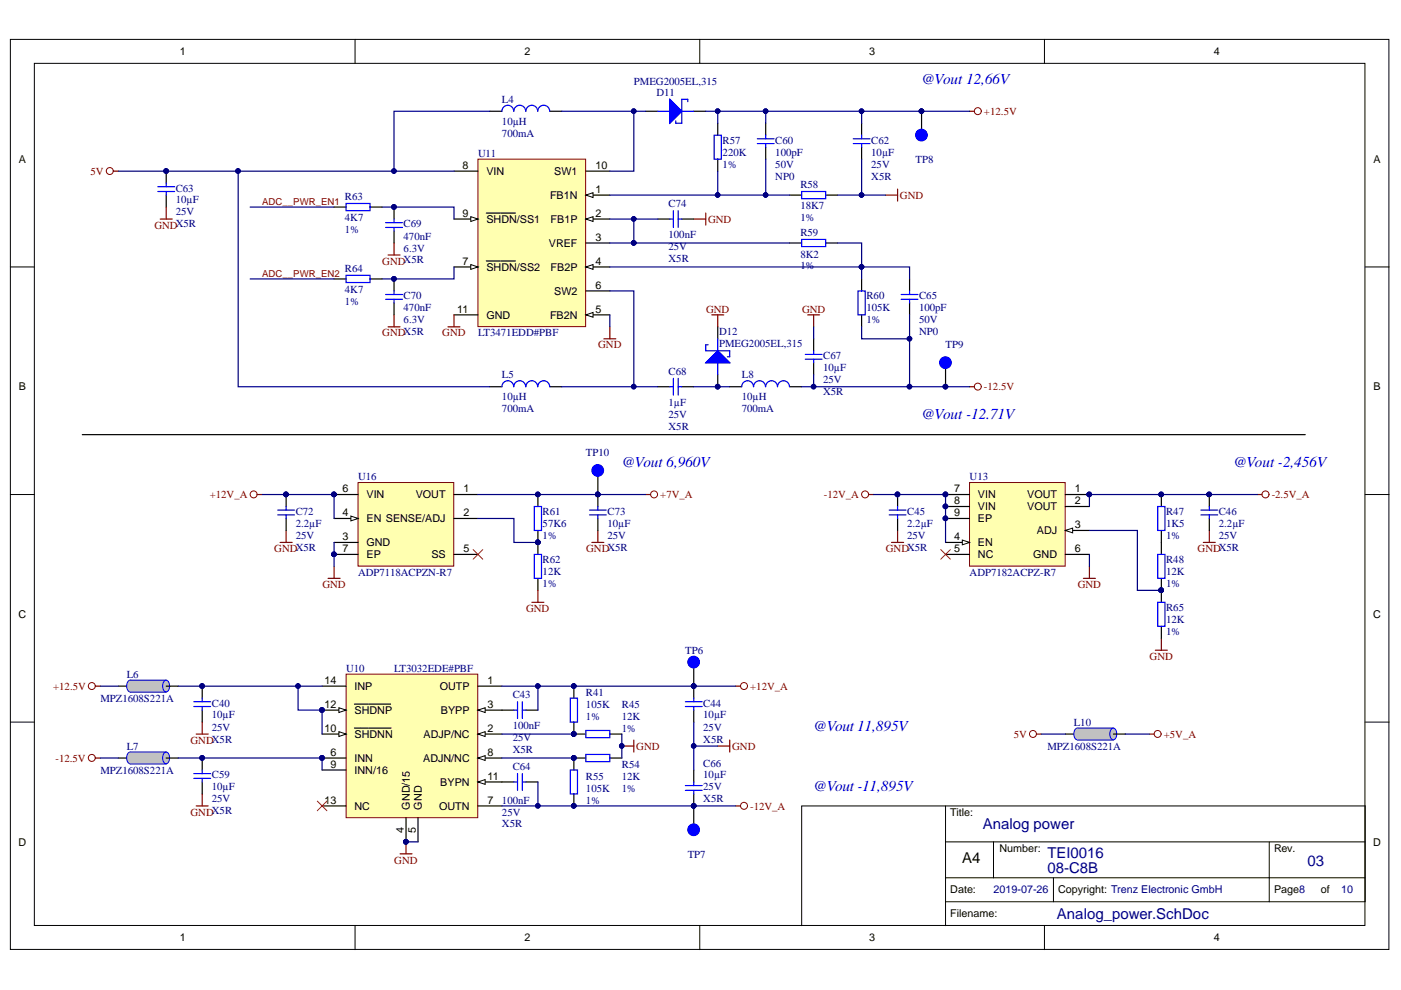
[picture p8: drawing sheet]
<svg xmlns="http://www.w3.org/2000/svg" width="297mm" height="210mm" viewBox="0 0 297 210" stroke-linecap="round" stroke-linejoin="round" font-family="sans-serif">
<defs><g id="words">
<g font-size="3.2" fill="#00f">
<text x="195.4" y="17.8">@Vout 12,66V</text>
<text x="195.4" y="88.9">@Vout -12.71V</text>
<text x="131.8" y="99.1">@Vout 6,960V</text>
<text x="261.5" y="99.1">@Vout -2,456V</text>
<text x="172.5" y="155">@Vout 11,895V</text>
<text x="172.5" y="167.6">@Vout -11,895V</text>
</g>
<g font-size="3.2" fill="#000080">
<text x="208.4" y="175.8">Analog power</text>
<text x="222.1" y="185.2">08-C8B</text>
<text x="222.1" y="181.9">TEI0016</text>
<text x="277.2" y="183.6">03</text>
<text x="224.1" y="194.8">Analog_power.SchDoc</text>
</g>
<text font-size="3.2" x="204" y="182.9">A4</text>
<g font-size="2.3">
<text x="38.1" y="11.7">1</text>
<text x="111.2" y="11.7">2</text>
<text x="184.3" y="11.7">3</text>
<text x="257.4" y="11.7">4</text>
<text x="4" y="34.5">A</text>
<text x="98.1" y="35.8">8</text>
<text x="126.3" y="35.8">10</text>
<text x="291.2" y="34.5">A</text>
<text x="103.1" y="37.1">VIN</text>
<text x="117.5" y="37.1">SW1</text>
<text x="126.3" y="40.9">1</text>
<text x="98.1" y="46">9</text>
<text x="103.1" y="47.2">SHDN/SS1</text>
<text x="116.6" y="42.2">FB1N</text>
<text x="116.7" y="47.2">FB1P</text>
<text x="126.3" y="46">2</text>
<text x="116.4" y="52.3">VREF</text>
<text x="126.3" y="51">3</text>
<text x="98.1" y="56.1">7</text>
<text x="103.1" y="57.4">SHDN/SS2</text>
<text x="116.7" y="57.4">FB2P</text>
<text x="126.3" y="56.1">4</text>
<text x="117.5" y="62.5">SW2</text>
<text x="126.3" y="61.2">6</text>
<text x="97" y="66.3">11</text>
<text x="103.1" y="67.6">GND</text>
<text x="116.6" y="67.6">FB2N</text>
<text x="126.3" y="66.3">5</text>
<text x="4" y="82.8">B</text>
<text x="291.2" y="82.8">B</text>
<text x="72.6" y="104.4">6</text>
<text x="77.7" y="105.6">VIN</text>
<text x="88.2" y="105.6">VOUT</text>
<text x="98.3" y="104.4">1</text>
<text x="202.3" y="104.4">7</text>
<text x="202.3" y="106.9">8</text>
<text x="207.4" y="105.6">VIN</text>
<text x="217.8" y="105.6">VOUT</text>
<text x="227.9" y="104.4">1</text>
<text x="227.9" y="106.9">2</text>
<text x="72.6" y="109.4">4</text>
<text x="77.7" y="110.7">EN SENSE/ADJ</text>
<text x="98.3" y="109.4">2</text>
<text x="202.3" y="109.4">9</text>
<text x="207.4" y="108.2">VIN</text>
<text x="207.4" y="110.7">EP</text>
<text x="217.8" y="108.2">VOUT</text>
<text x="219.8" y="113.2">ADJ</text>
<text x="227.9" y="112">3</text>
<text x="72.6" y="114.5">3</text>
<text x="72.6" y="117.1">7</text>
<text x="77.7" y="115.8">GND</text>
<text x="77.7" y="118.3">EP</text>
<text x="91.5" y="118.3">SS</text>
<text x="98.3" y="117.1">5</text>
<text x="202.3" y="114.5">4</text>
<text x="202.3" y="117.1">5</text>
<text x="207.4" y="115.8">EN</text>
<text x="207.4" y="118.3">NC</text>
<text x="219.1" y="118.3">GND</text>
<text x="227.9" y="117.1">6</text>
<text x="3.9" y="131">C</text>
<text x="291.1" y="131">C</text>
<text x="68.8" y="145">14</text>
<text x="75.2" y="146.3">INP</text>
<text x="93.2" y="146.3">OUTP</text>
<text x="103.4" y="145">1</text>
<text x="68.8" y="155.2">10</text>
<text x="68.8" y="150.1">12</text>
<text x="75.2" y="151.4">SHDNP</text>
<text x="93.5" y="151.4">BYPP</text>
<text x="103.4" y="155.2">2</text>
<text x="103.4" y="150.1">3</text>
<text x="70.1" y="160.2">6</text>
<text x="75.2" y="161.5">INN</text>
<text x="75.2" y="156.4">SHDNN</text>
<text x="89.7" y="161.5">ADJN/NC</text>
<text x="89.8" y="156.4">ADJP/NC</text>
<text x="103.4" y="160.2">8</text>
<text x="70.1" y="162.8">9</text>
<text x="75.2" y="164">INN/16</text>
<text x="93.4" y="166.6">BYPN</text>
<text x="103.4" y="165.3">11</text>
<text x="68.8" y="170.4">13</text>
<text x="75.2" y="171.6">NC</text>
<text x="86.9" y="171.6" transform="rotate(-90 86.9 171.6)">GND/15</text>
<text x="89.4" y="171.6" transform="rotate(-90 89.4 171.6)">GND</text>
<text x="93.1" y="171.6">OUTN</text>
<text x="103.4" y="170.4">7</text>
<text x="201.5" y="173">Title:</text>
<text x="3.9" y="179.3">D</text>
<text x="85.6" y="176.7" transform="rotate(-90 85.6 176.7)">4</text>
<text x="88.2" y="176.7" transform="rotate(-90 88.2 176.7)">5</text>
<text x="291.1" y="179.3">D</text>
<text x="211.9" y="180.6">Number:</text>
<text x="270.1" y="180.6">Rev.</text>
<text x="201.5" y="189.4">Date:</text>
<text x="224.4" y="189.4">Copyright: Trenz Electronic GmbH</text>
<text x="270.1" y="189.4">Page8</text>
<text x="280" y="189.4">of</text>
<text x="201.5" y="194.5">Filename:</text>
<text x="38.1" y="199.6">1</text>
<text x="111.2" y="199.6">2</text>
<text x="184.3" y="199.6">3</text>
<text x="257.4" y="199.6">4</text>
</g>
<g font-size="2.3" fill="#000080">
<text x="106.4" y="21.8">L4</text>
<text x="134.4" y="18">PMEG2005EL,315</text>
<text x="139.2" y="20.3">D11</text>
<text x="106.4" y="28.9">700mA</text>
<text x="106.4" y="26.4">10µH</text>
<text x="101.4" y="33.3">U11</text>
<text x="153.2" y="35.5">1%</text>
<text x="153.2" y="30.5">R57</text>
<text x="153.2" y="33">220K</text>
<text x="164.4" y="35.5">50V</text>
<text x="164.4" y="30.5">C60</text>
<text x="164.4" y="33">100pF</text>
<text x="184.7" y="35.5">25V</text>
<text x="184.7" y="30.5">C62</text>
<text x="184.7" y="33">10µF</text>
<text x="194.1" y="34.5">TP8</text>
<text x="37.3" y="40.6">C63</text>
<text x="164.4" y="38.1">NP0</text>
<text x="169.7" y="39.8">R58</text>
<text x="184.7" y="38.1">X5R</text>
<text x="37.3" y="45.7">25V</text>
<text x="37.3" y="43.1">10µF</text>
<text x="73.1" y="42.4">R63</text>
<text x="73.1" y="46.9">4K7</text>
<text x="141.7" y="43.9">C74</text>
<text x="169.7" y="46.9">1%</text>
<text x="169.7" y="44.4">18K7</text>
<text x="73.1" y="49.5">1%</text>
<text x="85.6" y="53.3">6.3V</text>
<text x="85.6" y="48.2">C69</text>
<text x="85.6" y="50.8">470nF</text>
<text x="141.7" y="53.1">25V</text>
<text x="141.7" y="50.5">100nF</text>
<text x="169.7" y="50">R59</text>
<text x="73.1" y="57.6">R64</text>
<text x="141.7" y="55.6">X5R</text>
<text x="169.7" y="57.1">1%</text>
<text x="169.7" y="54.6">8K2</text>
<text x="73.1" y="64.7">1%</text>
<text x="73.1" y="62.2">4K7</text>
<text x="85.6" y="63.5">C70</text>
<text x="183.7" y="63.5">R60</text>
<text x="194.9" y="63.5">C65</text>
<text x="85.6" y="68.5">6.3V</text>
<text x="85.6" y="66">470nF</text>
<text x="101.4" y="71.3">LT3471EDD#PBF</text>
<text x="152.4" y="71.1">D12</text>
<text x="183.7" y="68.5">1%</text>
<text x="183.7" y="66">105K</text>
<text x="194.9" y="68.5">50V</text>
<text x="194.9" y="71.1">NP0</text>
<text x="194.9" y="66">100pF</text>
<text x="152.4" y="73.6">PMEG2005EL,315</text>
<text x="174.5" y="76.2">C67</text>
<text x="200.5" y="73.9">TP9</text>
<text x="106.4" y="80.2">L5</text>
<text x="141.7" y="79.5">C68</text>
<text x="157.3" y="80.2">L8</text>
<text x="174.5" y="81.3">25V</text>
<text x="174.5" y="83.8">X5R</text>
<text x="174.5" y="78.7">10µF</text>
<text x="106.4" y="87.3">700mA</text>
<text x="106.4" y="84.8">10µH</text>
<text x="141.7" y="88.6">25V</text>
<text x="141.7" y="86.1">1µF</text>
<text x="157.3" y="87.3">700mA</text>
<text x="157.3" y="84.8">10µH</text>
<text x="141.7" y="91.1">X5R</text>
<text x="75.9" y="101.8">U16</text>
<text x="124.2" y="96.7">TP10</text>
<text x="205.6" y="101.8">U13</text>
<text x="62.7" y="109.2">C72</text>
<text x="62.7" y="111.7">2.2µF</text>
<text x="115.1" y="109.2">R61</text>
<text x="115.1" y="111.7">57K6</text>
<text x="128.8" y="109.2">C73</text>
<text x="128.8" y="111.7">10µF</text>
<text x="192.3" y="109.2">C45</text>
<text x="192.3" y="111.7">2.2µF</text>
<text x="247.2" y="109.2">R47</text>
<text x="247.2" y="111.7">1K5</text>
<text x="258.4" y="109.2">C46</text>
<text x="258.4" y="111.7">2.2µF</text>
<text x="62.7" y="114.3">25V</text>
<text x="115.1" y="114.3">1%</text>
<text x="115.1" y="119.3">R62</text>
<text x="128.8" y="114.3">25V</text>
<text x="192.3" y="114.3">25V</text>
<text x="247.2" y="119.3">R48</text>
<text x="247.2" y="114.3">1%</text>
<text x="258.4" y="114.3">25V</text>
<text x="75.9" y="122.1">ADP7118ACPZN-R7</text>
<text x="115.1" y="124.4">1%</text>
<text x="115.1" y="121.9">12K</text>
<text x="205.6" y="122.1">ADP7182ACPZ-R7</text>
<text x="247.2" y="124.4">1%</text>
<text x="247.2" y="121.9">12K</text>
<text x="247.2" y="129.5">R65</text>
<text x="247.2" y="134.6">1%</text>
<text x="247.2" y="132.1">12K</text>
<text x="26.9" y="143.7">L6</text>
<text x="73.4" y="142.4">U10</text>
<text x="83.5" y="142.4">LT3032EDE#PBF</text>
<text x="145.3" y="138.6">TP6</text>
<text x="21.3" y="148.8">MPZ1608S221A</text>
<text x="44.9" y="149.8">C40</text>
<text x="108.7" y="148">C43</text>
<text x="124.2" y="147.5">R41</text>
<text x="149.1" y="149.8">C44</text>
<text x="44.9" y="154.9">25V</text>
<text x="44.9" y="152.3">10µF</text>
<text x="108.7" y="154.6">100nF</text>
<text x="124.2" y="152.6">1%</text>
<text x="124.2" y="150.1">105K</text>
<text x="131.8" y="155.2">1%</text>
<text x="131.8" y="150.1">R45</text>
<text x="131.8" y="152.6">12K</text>
<text x="149.1" y="154.9">25V</text>
<text x="149.1" y="152.3">10µF</text>
<text x="227.7" y="153.9">L10</text>
<text x="26.9" y="159">L7</text>
<text x="108.7" y="157.2">25V</text>
<text x="108.7" y="159.7">X5R</text>
<text x="149.1" y="157.4">X5R</text>
<text x="222.1" y="159">MPZ1608S221A</text>
<text x="21.3" y="164">MPZ1608S221A</text>
<text x="44.9" y="165.1">C59</text>
<text x="44.9" y="167.6">10µF</text>
<text x="108.7" y="163.3">C64</text>
<text x="124.2" y="165.3">R55</text>
<text x="124.2" y="167.8">105K</text>
<text x="131.8" y="167.8">1%</text>
<text x="131.8" y="162.8">R54</text>
<text x="131.8" y="165.3">12K</text>
<text x="149.1" y="167.6">25V</text>
<text x="149.1" y="162.5">C66</text>
<text x="149.1" y="165.1">10µF</text>
<text x="44.9" y="170.1">25V</text>
<text x="106.4" y="172.9">25V</text>
<text x="106.4" y="170.4">100nF</text>
<text x="124.2" y="170.4">1%</text>
<text x="149.1" y="170.1">X5R</text>
<text x="106.4" y="175.4">X5R</text>
<text x="145.8" y="181.8">TP7</text>
<text x="210.7" y="189.4">2019-07-26</text>
<text x="284.3" y="189.4">10</text>
</g>
<g font-size="2.3" fill="#800000">
<text x="208.6" y="24.4">+12.5V</text>
<text x="19.2" y="37.1">5V</text>
<text x="150.1" y="47.2">GND</text>
<text x="190.8" y="42.1">GND</text>
<text x="32.7" y="48.5">GNDX5R</text>
<text x="81" y="56.1">GNDX5R</text>
<text x="81" y="71.3">GNDX5R</text>
<text x="93.8" y="71.3">GND</text>
<text x="149.7" y="66.3">GND</text>
<text x="170" y="66.3">GND</text>
<text x="126.8" y="73.9">GND</text>
<text x="208.6" y="82.8">-12.5V</text>
<text x="44.5" y="105.6">+12V_A</text>
<text x="140" y="105.6">+7V_A</text>
<text x="174.7" y="105.6">-12V_A</text>
<text x="269.6" y="105.6">-2.5V_A</text>
<text x="58.2" y="117.1">GNDX5R</text>
<text x="124.3" y="117.1">GNDX5R</text>
<text x="187.8" y="117.1">GNDX5R</text>
<text x="253.9" y="117.1">GNDX5R</text>
<text x="68.4" y="124.7">GND</text>
<text x="228.5" y="124.7">GND</text>
<text x="111.5" y="129.8">GND</text>
<text x="243.7" y="139.9">GND</text>
<text x="11.3" y="146.2">+12.5V</text>
<text x="159" y="146.2">+12V_A</text>
<text x="11.8" y="161.5">-12.5V</text>
<text x="40.4" y="157.7">GNDX5R</text>
<text x="134.9" y="159">GND</text>
<text x="155.2" y="159">GND</text>
<text x="215" y="156.4">5V</text>
<text x="246.7" y="156.4">+5V_A</text>
<text x="40.4" y="172.9">GNDX5R</text>
<text x="159" y="171.6">-12V_A</text>
<text x="83.6" y="183.1">GND</text>
</g>
<g font-size="2" fill="#800000">
<text x="55.6" y="43.5">ADC__PWR_EN1</text>
<text x="55.6" y="58.7">ADC__PWR_EN2</text>
</g>
</g></defs>
<g fill="#fff" stroke="#000" stroke-width=".21">
<path d="M2.2 8.4h292.3v192.9h-292.3z"/>
<path d="M7.3 13.4h282.1v182.8h-282.1z"/>
</g>
<g fill="none" stroke="#000" stroke-width=".21">
<path d="M75.3 8.4v5M148.4 8.4v5M221.4 8.4v5M2.2 56.6h5.1M289.4 56.6h5.1M2.2 104.9h5.1M289.4 104.9h5.1M2.2 153.1h5.1M289.4 153.1h5.1M200.5 170.9h88.9v20.3h-88.9zM200.5 170.9h-30.5v25.4M200.5 178.5h88.9"/>
<path d="M210.6 178.5v7.6h-10.1M269.1 178.5v12.7M75.3 196.3v5.1M148.4 196.3v5.1M200.5 191.2v5.1M210.6 186.1h78.8M221.4 196.3v5.1M223.4 186.1v5.1"/>
</g>
<path d="M73.4 142.9h27.9v30.5h-27.9z" fill="#ffffb0" stroke="#800000" stroke-width=".21"/>
<path d="M101.3 145.5h5.1M101.3 155.6h5.1" fill="none" stroke="#000" stroke-width=".25"/>
<path d="M101.3 155.6l1.6-.5v1z" fill="#fff"/>
<path d="M101.3 155.6l1.6-.5v1z" fill="none" stroke="#000" stroke-width=".21"/>
<path d="M101.3 150.6h5.1" fill="none" stroke="#000" stroke-width=".25"/>
<path d="M101.3 150.6l1.6-.5v1z" fill="#fff"/>
<path d="M101.3 150.6l1.6-.5v1z" fill="none" stroke="#000" stroke-width=".21"/>
<path d="M68.3 160.7h5.1M86.1 173.4v5.1M88.6 173.4v5.1M101.3 160.7h5.1M101.3 170.9h5.1" fill="none" stroke="#000" stroke-width=".25"/>
<g fill="#000080" stroke="#000080" stroke-width=".21">
<circle cx="86.1" cy="178.5" r=".49"/>
<circle cx="68.3" cy="160.7" r=".48"/>
</g>
<path d="M101.3 160.7l1.6-.5v1z" fill="#fff"/>
<path d="M101.3 160.7l1.6-.5v1z" fill="none" stroke="#000" stroke-width=".21"/>
<path d="M68.3 155.6h5.1M68.3 163.3h5.1" fill="none" stroke="#000" stroke-width=".25"/>
<path d="M71.8 155.1l1.6 .5-1.6 .5z" fill="#fff"/>
<path d="M71.8 155.1l1.6 .5-1.6 .5z" fill="none" stroke="#000" stroke-width=".21"/>
<path d="M75.2 154.4h1.3M76.6 154.4h1.5M78.3 154.4h1.4M79.9 154.4h1.4M81.5 154.4h1.4M101.3 165.8h5.1" fill="none" stroke="#000" stroke-width=".25"/>
<path d="M101.3 165.8l1.6-.5v1z" fill="#fff"/>
<path d="M101.3 165.8l1.6-.5v1z" fill="none" stroke="#000" stroke-width=".21"/>
<path d="M68.3 150.6h5.1" fill="none" stroke="#000" stroke-width=".25"/>
<path d="M71.8 150.1l1.6 .5-1.6 .5z" fill="#fff"/>
<path d="M71.8 150.1l1.6 .5-1.6 .5z" fill="none" stroke="#000" stroke-width=".21"/>
<g fill="none" stroke="#000" stroke-width=".25">
<path d="M25.1 145.5h2.5M68.3 145.5h5.1M75.2 149.3h1.3M76.6 149.3h1.5M78.3 149.3h1.4M79.9 149.3h1.4M81.5 149.3h1.3M106.4 150.6h2.6M111.5 150.6h2.5M121.7 145.5v2.5M121.7 153.1v2.5h2.5M129.3 155.6h2.5"/>
<path d="M68.3 170.9h5.1M106.4 165.8h2.6M111.5 165.8h2.5M121.7 168.3v2.6M124.2 160.7h-2.5v2.6M129.3 160.7h2.5M147.1 163.3v2.5M147.1 168.3v2.6"/>
</g>
<g fill="#000080" stroke="#000080" stroke-width=".21">
<circle cx="68.3" cy="150.5" r=".48"/>
<circle cx="86.1" cy="178.5" r=".49"/>
<circle cx="68.3" cy="160.7" r=".48"/>
<circle cx="131.8" cy="158.2" r=".48"/>
<circle cx="121.6" cy="145.5" r=".48"/>
<circle cx="121.6" cy="155.6" r=".48"/>
<circle cx="121.6" cy="160.7" r=".48"/>
<circle cx="121.6" cy="170.9" r=".48"/>
<circle cx="147.1" cy="170.9" r=".48"/>
</g>
<path d="M41.6 155.6h2.5M42.9 153.1v2.5M131.8 158.2h2.6M134.4 156.9v2.5M152.2 158.2h2.5M154.7 156.9v2.5M156 145.5h1M41.6 170.9h2.5M42.9 168.3v2.6M86.1 178.5v2.5M84.8 181h2.6" fill="none" stroke="#800000" stroke-width=".25"/>
<path d="M67.3 169.9l2 2M69.3 169.9l-2 2" fill="none" stroke="#f00" stroke-width=".21"/>
<circle cx="157.7" cy="145.5" r=".74" fill="none" stroke="#800000" stroke-width=".21"/>
<g fill="none" stroke="#00f" stroke-width=".25">
<path d="M109 150.6h.7M109.7 148.8v3.5M110.7 148.8v3.5M110.7 150.6h.8M120.9 148h1.5v5.1h-1.5zM124.2 154.9h5.1v1.5h-5.1zM124.2 160h5.1v1.5h-5.1zM109 165.8h.7M109.7 164v3.6M110.7 164v3.6M110.7 165.8h.8M120.9 163.3h1.5v5h-1.5z"/>
<path d="M145.3 167.6h3.6M145.3 166.6h3.6M147.1 165.8v.8M147.1 167.6v.7"/>
</g>
<path d="M27.3 144.3l.3-.1a1.42 1.42 0 0 1 0 2.5 1.46 1.46 0 0 1-.3-2.4z" fill="#c0c0c0" stroke="#00f" stroke-width=".21"/>
<path d="M27.6 144.2h7.6v2.5h-7.6z" fill="#c0c0c0" stroke="#c0c0c0" stroke-width=".21"/>
<path d="M34.9 144.3l.3-.1a1.42 1.42 0 0 1 0 2.5 1.46 1.46 0 0 1-.3-2.4z" fill="#c0c0c0" stroke="#00f" stroke-width=".21"/>
<path d="M35.2 145.5h2.6M25.1 160.7h2.5" fill="none" stroke="#000" stroke-width=".25"/>
<path d="M27.6 146.8h7.6M27.6 144.2h7.6" fill="none" stroke="#00f" stroke-width=".21"/>
<path d="M27.3 159.5l.3-.1a1.42 1.42 0 0 1 0 2.5 1.46 1.46 0 0 1-.3-2.4z" fill="#c0c0c0" stroke="#00f" stroke-width=".21"/>
<path d="M27.6 159.4h7.6v2.5h-7.6z" fill="#c0c0c0" stroke="#c0c0c0" stroke-width=".21"/>
<path d="M34.9 159.5l.3-.1a1.42 1.42 0 0 1 0 2.5 1.46 1.46 0 0 1-.3-2.4z" fill="#c0c0c0" stroke="#00f" stroke-width=".21"/>
<path d="M42.9 145.5v2.5M42.9 150.6v2.5M147.1 140.4v7.6M147.1 150.6v2.5M35.2 160.7h2.6M42.9 160.7v2.6M42.9 165.8v2.5M147.1 170.9v5.1" fill="none" stroke="#000" stroke-width=".25"/>
<path d="M27.6 159.4h7.6M27.6 162h7.6" fill="none" stroke="#00f" stroke-width=".21"/>
<g fill="#000080" stroke="#000080" stroke-width=".21">
<circle cx="147.1" cy="145.5" r=".48"/>
<circle cx="147.1" cy="170.9" r=".48"/>
<circle cx="42.8" cy="160.7" r=".48"/>
<circle cx="42.8" cy="145.5" r=".48"/>
</g>
<g fill="#00f" stroke="#00f" stroke-width=".21">
<circle cx="147.1" cy="140.4" r="1.25"/>
<circle cx="147.1" cy="175.9" r="1.25"/>
</g>
<path d="M41.1 149.8h3.6M41.1 148.8h3.6M42.9 148v.8M42.9 149.8v.8M145.3 149.8h3.6M145.3 148.8h3.6M147.1 148v.8M147.1 149.8v.8M41.1 165h3.6M41.1 164h3.6M42.9 163.3v.7M42.9 165v.8" fill="none" stroke="#00f" stroke-width=".25"/>
<g fill="none" stroke="#800000" stroke-width=".21">
<circle cx="19.5" cy="145.5" r=".74"/>
<circle cx="19.5" cy="160.7" r=".74"/>
<circle cx="157.7" cy="170.9" r=".74"/>
</g>
<path d="M20.2 145.5h1.1M20.2 160.7h1.1M156 170.9h1" fill="none" stroke="#800000" stroke-width=".25"/>
<path d="M75.9 102.3h20.3v17.7h-20.3z" fill="#ffffb0" stroke="#800000" stroke-width=".21"/>
<path d="M70.8 104.9h5.1M70.8 109.9h5.1M70.8 115h5.1M96.3 104.9h5M96.3 109.9h5" fill="none" stroke="#000" stroke-width=".25"/>
<circle cx="70.8" cy="104.8" r=".49" fill="#000080" stroke="#000080" stroke-width=".21"/>
<path d="M74.4 109.4l1.5 .5-1.5 .5z" fill="#fff"/>
<path d="M74.4 109.4l1.5 .5-1.5 .5z" fill="none" stroke="#000" stroke-width=".21"/>
<path d="M60.7 104.9v2.5M60.7 109.9v2.6M70.8 117.5h5.1M96.3 117.5h5M114 104.9v2.5M114 112.5v5M114 122.6v2.6M225.9 155.6h2.5" fill="none" stroke="#000" stroke-width=".25"/>
<g fill="#000080" stroke="#000080" stroke-width=".21">
<circle cx="70.8" cy="117.5" r=".49"/>
<circle cx="70.8" cy="104.8" r=".49"/>
<circle cx="114" cy="115" r=".48"/>
<circle cx="114" cy="104.8" r=".48"/>
<circle cx="60.6" cy="104.8" r=".49"/>
</g>
<path d="M59.4 115h2.5M60.7 112.5v2.5M125.5 115h2.5M126.8 112.5v2.5M136.9 104.9h1M69.6 122.6h2.5M70.8 120.1v2.5M112.8 127.7h2.5M114 125.2v2.5" fill="none" stroke="#800000" stroke-width=".25"/>
<circle cx="138.7" cy="104.8" r=".74" fill="none" stroke="#800000" stroke-width=".21"/>
<path d="M58.9 109.2h3.5M58.9 108.2h3.5M60.7 107.4v.8M60.7 109.2v.7M113.3 107.4h1.5v5.1h-1.5zM113.3 117.5h1.5v5.1h-1.5z" fill="none" stroke="#00f" stroke-width=".25"/>
<path d="M228.1 154.5l.3-.1a1.42 1.42 0 0 1 0 2.5 1.46 1.46 0 0 1-.3-2.4z" fill="#c0c0c0" stroke="#00f" stroke-width=".21"/>
<path d="M228.4 154.4h7.6v2.5h-7.6z" fill="#c0c0c0" stroke="#c0c0c0" stroke-width=".21"/>
<path d="M235.7 154.5l.3-.1a1.42 1.42 0 0 1 0 2.5 1.46 1.46 0 0 1-.3-2.4z" fill="#c0c0c0" stroke="#00f" stroke-width=".21"/>
<path d="M236.1 155.6h2.5" fill="none" stroke="#000" stroke-width=".25"/>
<path d="M228.4 156.9h7.7M228.4 154.4h7.7" fill="none" stroke="#00f" stroke-width=".21"/>
<g fill="none" stroke="#800000" stroke-width=".21">
<circle cx="219" cy="155.6" r=".74"/>
<circle cx="245.4" cy="155.6" r=".74"/>
</g>
<path d="M219.8 155.6h1M243.7 155.6h1" fill="none" stroke="#800000" stroke-width=".25"/>
<path d="M205.6 102.3h20.2v17.7h-20.2z" fill="#ffffb0" stroke="#800000" stroke-width=".21"/>
<path d="M225.9 104.9h5.1M225.9 107.4h5.1M225.9 112.5h5.1" fill="none" stroke="#000" stroke-width=".25"/>
<circle cx="230.9" cy="104.8" r=".49" fill="#000080" stroke="#000080" stroke-width=".21"/>
<path d="M225.9 112.5l1.5-.5v1z" fill="#fff"/>
<path d="M225.9 112.5l1.5-.5v1z" fill="none" stroke="#000" stroke-width=".21"/>
<path d="M200.5 115h5.1" fill="none" stroke="#000" stroke-width=".25"/>
<path d="M204 114.5l1.6 .5-1.6 .5z" fill="#fff"/>
<path d="M204 114.5l1.6 .5-1.6 .5z" fill="none" stroke="#000" stroke-width=".21"/>
<g fill="none" stroke="#000" stroke-width=".25">
<path d="M17.5 92.2h259.2M190.3 104.9v2.5M190.3 109.9v2.6M200.5 117.5h5.1M200.5 104.9h5.1M200.5 107.4h5.1M200.5 109.9h5.1M225.9 117.5h5.1M246.2 104.9v2.5M246.2 112.5v5M256.4 104.9v2.5M256.4 109.9v2.6"/>
<path d="M246.2 122.6v5.1M246.2 132.8v2.5"/>
</g>
<g fill="#000080" stroke="#000080" stroke-width=".21">
<circle cx="200.4" cy="104.8" r=".48"/>
<circle cx="200.4" cy="107.4" r=".48"/>
<circle cx="200.4" cy="109.9" r=".48"/>
<circle cx="230.9" cy="104.8" r=".49"/>
<circle cx="190.3" cy="104.8" r=".48"/>
<circle cx="256.4" cy="104.8" r=".49"/>
<circle cx="246.2" cy="125.1" r=".49"/>
<circle cx="246.2" cy="104.8" r=".49"/>
</g>
<path d="M189 115h2.6M190.3 112.5v2.5M255.1 115h2.6M256.4 112.5v2.5M266.6 104.9h1M229.7 122.6h2.5M231 120.1v2.5M245 137.9h2.5M246.2 135.3v2.6" fill="none" stroke="#800000" stroke-width=".25"/>
<circle cx="268.3" cy="104.8" r=".74" fill="none" stroke="#800000" stroke-width=".21"/>
<path d="M188.5 109.2h3.6M188.5 108.2h3.6M190.3 107.4v.8M190.3 109.2v.7M245.5 117.5h1.5v5.1h-1.5zM245.5 107.4h1.5v5.1h-1.5zM254.6 109.2h3.6M254.6 108.2h3.6M256.4 107.4v.8M256.4 109.2v.7M245.5 127.7h1.5v5.1h-1.5z" fill="none" stroke="#00f" stroke-width=".25"/>
<path d="M199.5 116.5l2 2.1M201.5 116.5l-2 2.1" fill="none" stroke="#f00" stroke-width=".21"/>
<path d="M101.3 33.7h22.9v35.5h-22.9z" fill="#ffffb0" stroke="#800000" stroke-width=".21"/>
<path d="M96.3 36.3h5M124.2 46.4h5.1" fill="none" stroke="#000" stroke-width=".25"/>
<path d="M124.2 46.4l1.5-.5v1.1z" fill="#fff"/>
<path d="M124.2 46.4l1.5-.5v1.1z" fill="none" stroke="#000" stroke-width=".21"/>
<path d="M124.2 41.4h5.1" fill="none" stroke="#000" stroke-width=".25"/>
<path d="M124.2 41.4l1.5-.5v1z" fill="#fff"/>
<path d="M124.2 41.4l1.5-.5v1z" fill="none" stroke="#000" stroke-width=".21"/>
<path d="M124.2 51.5h5.1M124.2 56.6h5.1" fill="none" stroke="#000" stroke-width=".25"/>
<path d="M124.2 56.6l1.5-.5v1z" fill="#fff"/>
<path d="M124.2 56.6l1.5-.5v1z" fill="none" stroke="#000" stroke-width=".21"/>
<path d="M124.2 66.8h5.1" fill="none" stroke="#000" stroke-width=".25"/>
<path d="M124.2 66.8l1.5-.5v1z" fill="#fff"/>
<path d="M124.2 66.8l1.5-.5v1z" fill="none" stroke="#000" stroke-width=".21"/>
<path d="M96.3 46.4h5M124.2 61.7h5.1" fill="none" stroke="#000" stroke-width=".25"/>
<path d="M99.8 45.9l1.5 .5-1.5 .6z" fill="#fff"/>
<path d="M99.8 45.9l1.5 .5-1.5 .6z" fill="none" stroke="#000" stroke-width=".21"/>
<path d="M124.2 36.3h5.1M96.3 56.6h5M103.1 45.2h1.4M104.6 45.2h1.4M106.2 45.2h1.5M107.8 45.2h1.5" fill="none" stroke="#000" stroke-width=".25"/>
<path d="M99.8 56.1l1.5 .5-1.5 .5z" fill="#fff"/>
<path d="M99.8 56.1l1.5 .5-1.5 .5z" fill="none" stroke="#000" stroke-width=".21"/>
<g fill="none" stroke="#000" stroke-width=".25">
<path d="M136.9 23.6h2.6M147.1 23.6h2.5M152.2 26.1v2.6M152.2 33.7v2.6M103.1 55.3h1.4M104.6 55.3h1.4M106.2 55.3h1.5M107.8 55.3h1.5M167.4 51.5h2.6M167.4 41.4h2.6M175.1 51.5h2.5M175.1 41.4h2.5"/>
<path d="M182.7 59.1v2.6M96.3 66.8h5M182.7 66.8v2.5"/>
</g>
<path d="M139.5 23.6h2.5M142 21.1l2.5 2.5-2.5 2.5zM144.5 21.1v5M144.5 23.6h2.6M151.4 28.7h1.5v5h-1.5zM170 50.8h5.1v1.5h-5.1zM170 40.6h5.1v1.5h-5.1zM181.9 61.7h1.5v5.1h-1.5z" fill="none" stroke="#00f" stroke-width=".25"/>
<path d="M187.8 41.4h2.5M190.3 40.1v2.5" fill="none" stroke="#800000" stroke-width=".25"/>
<path d="M142 21.1l2.5 2.5-2.5 2.5z" fill="#00f"/>
<path d="M142 21.1l2.5 2.5-2.5 2.5z" fill="none" stroke="#00f" stroke-width=".21"/>
<g fill="none" stroke="#00f" stroke-width=".25">
<path d="M33.5 39.6h3.5M35.2 38.8v.8M143.3 25.6v.5h1.2M144.5 21.1h1.3v.5M160.6 30.4h3.5M160.6 29.4h3.5M162.3 28.7v.7M162.3 30.4v.8M180.9 30.4h3.6M180.9 29.4h3.6M182.7 28.7v.7M182.7 30.4v.8"/>
<path d="M33.5 40.6h3.5M35.2 40.6v.8M149.6 76.9l2.6-2.5 2.5 2.5zM149.6 74.4h5.1M152.2 71.8v2.6M152.2 76.9v2.6"/>
</g>
<path d="M35.2 36.3v2.5M162.3 26.1v2.6M162.3 31.2v2.5M182.7 26.1v2.6M182.7 31.2v2.5M35.2 41.4v2.5M152.2 69.3v2.5M152.2 79.5v2.5" fill="none" stroke="#000" stroke-width=".25"/>
<circle cx="207.3" cy="23.6" r=".74" fill="none" stroke="#800000" stroke-width=".21"/>
<path d="M205.6 23.6h1" fill="none" stroke="#800000" stroke-width=".25"/>
<g fill="#000080" stroke="#000080" stroke-width=".21">
<circle cx="35.2" cy="36.3" r=".48"/>
<circle cx="152.2" cy="82" r=".48"/>
</g>
<path d="M149.6 76.9l2.6-2.5 2.5 2.5z" fill="#00f"/>
<path d="M149.6 76.9l2.6-2.5 2.5 2.5z" fill="none" stroke="#00f" stroke-width=".21"/>
<g fill="none" stroke="#00f" stroke-width=".25">
<path d="M111.5 23.6a1.27 1.27 0 0 0-1.3-1.3 1.27 1.27 0 0 0-1.3 1.3 1.25 1.25 0 0 0-1.2-1.3 1.25 1.25 0 0 0-1.3 1.3M116.5 23.6a1.27 1.27 0 0 0-1.2-1.3 1.27 1.27 0 0 0-1.3 1.3 1.25 1.25 0 0 0-1.3-1.3 1.25 1.25 0 0 0-1.2 1.3M73.4 43.1h5.1v1.6h-5.1zM73.4 58.4h5.1v1.5h-5.1zM81.8 48.2h3.5M81.8 47.2h3.5M83.5 46.4v.8M83.5 48.2v.8M142 46.4h.8M142.8 44.7v3.5M143.8 44.7v3.5M143.8 46.4h.7"/>
<path d="M81.8 63.5h3.5M81.8 62.4h3.5M83.5 61.7v.7M83.5 63.5v.7M150.1 73.1h-.5v1.3M154.7 74.4v1.2h-.5M170.7 75.1h3.6M170.7 76.2h3.6M172.5 74.4v.7M172.5 76.2v.7M191.1 63.5h3.5M191.1 62.4h3.5"/>
<path d="M192.8 61.7v.7M192.8 63.5v.7M111.5 82a1.27 1.27 0 0 0-1.3-1.3 1.27 1.27 0 0 0-1.3 1.3 1.25 1.25 0 0 0-1.2-1.3 1.25 1.25 0 0 0-1.3 1.3M116.5 82a1.27 1.27 0 0 0-1.2-1.3 1.27 1.27 0 0 0-1.3 1.3 1.25 1.25 0 0 0-1.3-1.3 1.25 1.25 0 0 0-1.2 1.3M142 82h.8M142.8 80.2v3.6M143.8 80.2v3.6M143.8 82h.7M162.3 82a1.27 1.27 0 0 0-1.3-1.3 1.27 1.27 0 0 0-1.2 1.3 1.25 1.25 0 0 0-1.3-1.3 1.25 1.25 0 0 0-1.2 1.3M167.4 82a1.27 1.27 0 0 0-1.3-1.3 1.27 1.27 0 0 0-1.3 1.3 1.25 1.25 0 0 0-1.2-1.3 1.25 1.25 0 0 0-1.3 1.3M125 109.2h3.5M125 108.2h3.5"/>
<path d="M126.8 107.4v.8M126.8 109.2v.7"/>
</g>
<g fill="#000080" stroke="#000080" stroke-width=".21">
<circle cx="152.2" cy="82" r=".48"/>
<circle cx="195.4" cy="23.6" r=".48"/>
<circle cx="200.4" cy="82" r=".48"/>
<circle cx="86.1" cy="178.5" r=".49"/>
<circle cx="114" cy="145.5" r=".48"/>
<circle cx="114" cy="170.9" r=".48"/>
<circle cx="121.6" cy="160.7" r=".48"/>
<circle cx="121.6" cy="155.6" r=".48"/>
<circle cx="131.8" cy="158.2" r=".48"/>
<circle cx="68.3" cy="160.7" r=".48"/>
<circle cx="147.1" cy="158.2" r=".48"/>
<circle cx="42.8" cy="160.7" r=".48"/>
<circle cx="42.8" cy="145.5" r=".48"/>
<circle cx="63.2" cy="145.5" r=".48"/>
<circle cx="114" cy="104.8" r=".48"/>
<circle cx="126.7" cy="104.8" r=".48"/>
<circle cx="114" cy="115" r=".48"/>
<circle cx="70.8" cy="117.5" r=".49"/>
<circle cx="60.6" cy="104.8" r=".49"/>
<circle cx="70.8" cy="104.8" r=".49"/>
<circle cx="230.9" cy="104.8" r=".49"/>
<circle cx="246.2" cy="104.8" r=".49"/>
<circle cx="256.4" cy="104.8" r=".49"/>
<circle cx="246.2" cy="125.1" r=".49"/>
<circle cx="190.3" cy="104.8" r=".48"/>
<circle cx="200.4" cy="104.8" r=".48"/>
<circle cx="200.4" cy="107.4" r=".48"/>
<circle cx="200.4" cy="109.9" r=".48"/>
<circle cx="68.3" cy="150.5" r=".48"/>
<circle cx="182.7" cy="56.6" r=".48"/>
<circle cx="83.5" cy="36.3" r=".48"/>
<circle cx="152.2" cy="41.3" r=".48"/>
<circle cx="162.3" cy="41.3" r=".48"/>
<circle cx="152.2" cy="23.6" r=".48"/>
<circle cx="162.3" cy="23.6" r=".48"/>
<circle cx="182.7" cy="23.6" r=".48"/>
<circle cx="182.7" cy="41.3" r=".48"/>
<circle cx="50.5" cy="36.3" r=".49"/>
<circle cx="172.5" cy="82" r=".48"/>
<circle cx="134.4" cy="82" r=".48"/>
<circle cx="134.4" cy="23.6" r=".48"/>
<circle cx="192.8" cy="71.8" r=".48"/>
<circle cx="83.5" cy="43.9" r=".48"/>
<circle cx="83.5" cy="59.1" r=".48"/>
<circle cx="134.4" cy="51.5" r=".48"/>
<circle cx="134.4" cy="46.4" r=".48"/>
<circle cx="35.2" cy="36.3" r=".48"/>
<circle cx="192.8" cy="82" r=".48"/>
<circle cx="121.6" cy="170.9" r=".48"/>
<circle cx="147.1" cy="170.9" r=".48"/>
<circle cx="121.6" cy="145.5" r=".48"/>
<circle cx="147.1" cy="145.5" r=".48"/>
</g>
<g fill="none" stroke="#000" stroke-width=".25">
<path d="M103.9 23.6h2.5M116.6 23.6h2.5M195.4 23.6v5.1M70.8 43.9h2.6M70.8 59.1h2.6M78.5 43.9h2.5M78.5 59.1h2.5M83.5 43.9v2.5M83.5 49v2.5M83.5 59.1v2.6M139.5 46.4h2.5M144.5 46.4h2.6"/>
<path d="M192.8 59.1v2.6M83.5 64.2v2.6M172.5 71.8v2.6M172.5 76.9v2.6M192.8 64.2v2.6M200.5 76.9v5.1M103.9 82h2.5M116.6 82h2.5M126.8 99.8v7.6M139.5 82h2.5M144.5 82h2.6M154.7 82h2.6"/>
<path d="M167.4 82h2.6M126.8 109.9v2.6"/>
</g>
<g fill="none" stroke="#800000" stroke-width=".25">
<path d="M24.1 36.3h1M34 46.4h2.5M35.2 43.9v2.5M82.3 54.1h2.5M83.5 51.5v2.6M147.1 46.4h2.5M149.6 45.2v2.5M82.3 69.3h2.5M83.5 66.8v2.5M95 69.3h2.5M96.3 66.8v2.5M128 71.8h2.6"/>
<path d="M129.3 69.3v2.5M150.9 66.8h2.5M152.2 66.8v2.5M171.2 66.8h2.6M172.5 66.8v2.5M205.6 82h1M54.6 104.9h1M184.2 104.9h1"/>
</g>
<g fill="none" stroke="#800000" stroke-width=".21">
<circle cx="23.3" cy="36.3" r=".74"/>
<circle cx="207.3" cy="82" r=".74"/>
<circle cx="53.8" cy="104.8" r=".74"/>
<circle cx="183.4" cy="104.8" r=".74"/>
</g>
<g fill="#00f" stroke="#00f" stroke-width=".21">
<circle cx="195.4" cy="28.6" r="1.25"/>
<circle cx="200.4" cy="76.9" r="1.25"/>
<circle cx="126.7" cy="99.7" r="1.25"/>
</g>
<g fill="none" stroke="#000080" stroke-width=".25">
<path d="M25.1 36.3h71.2M50.5 36.3v45.7h53.4M103.9 23.6h-20.4v12.7M119.1 23.6h17.8M134.4 23.6v12.7h-5.1M149.6 23.6h2.6M152.2 36.3v5.1M162.3 23.6v2.5M162.3 33.7v7.7M182.7 23.6v2.5M182.7 33.7v7.7M205.6 23.6h-53.4v2.5"/>
<path d="M53 43.9h17.8M53 59.1h17.8M81 43.9h15.3v2.5M96.3 56.6v2.5h-15.3M129.3 56.6h63.5v2.5M129.3 41.4h38.1M129.3 51.5h38.1M129.3 46.4h5.1M139.5 46.4h-5.1v5.1M177.6 51.5h5.1v7.6M177.6 41.4h10.2M129.3 61.7h5.1v20.3h5.1"/>
<path d="M129.3 66.8v2.5M172.5 69.3v2.5M172.5 79.5v2.5M182.7 69.3v2.5h10.1v10.2h12.8M192.8 66.8v5M119.1 82h15.3M147.1 82h7.6M170 82h22.8M55.6 104.9h15.2v5M70.8 115v5.1M101.3 104.9h35.6M101.3 109.9h7.7v5.1h5"/>
<path d="M185.2 104.9h15.3v10.1M231 112.5h10.1v12.7h5.1M231 117.5v2.6M266.6 104.9h-35.6v2.5M21.3 145.5h3.8M37.8 145.5h30.5M63.2 145.5v5.1h5.1v5M106.4 145.5h49.6M106.4 155.6h15.3M114 145.5v5.1M131.8 155.6v5.1M147.1 153.1v10.2"/>
<path d="M147.1 158.2h5.1M220.8 155.6h5.1M238.6 155.6h5.1M21.3 160.7h3.8M37.8 160.7h30.5v2.6M86.1 178.5h2.5M106.4 170.9h49.6M106.4 160.7h15.3M114 165.8v5.1"/>
</g>
<path d="M100.3 116.5l2.1 2.1M102.4 116.5l-2.1 2.1" fill="none" stroke="#f00" stroke-width=".21"/>
<use href="#words"/>
</svg>
